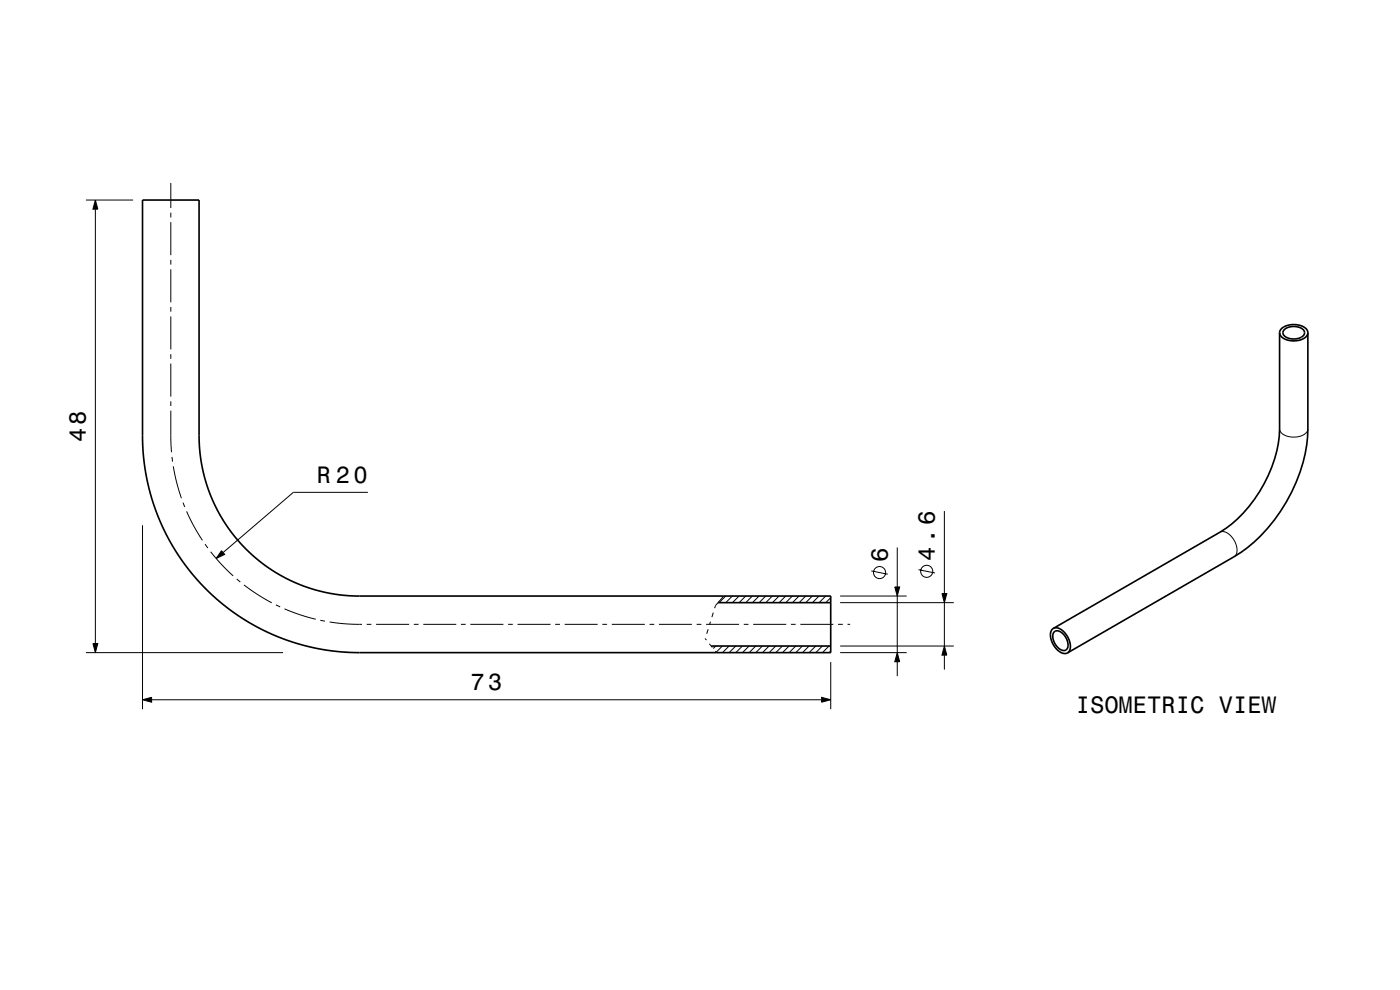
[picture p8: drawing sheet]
<svg xmlns="http://www.w3.org/2000/svg" width="297mm" height="210mm" viewBox="0 0 297 210" stroke-linecap="round" stroke-linejoin="round" font-family="sans-serif">
<defs><g id="words">
<g font-size="5">
<text x="18.2" y="93.8" transform="rotate(-90 18.2 93.8)">48</text>
<text x="67.2" y="102.4">R 20</text>
<text x="188.3" y="119.2" transform="rotate(-90 188.3 119.2)">6</text>
<text x="198.3" y="118.9" transform="rotate(-90 198.3 118.9)">4.6</text>
<text x="99.8" y="146.4">73</text>
<text x="228.2" y="151.2">ISOMETRIC VIEW</text>
</g>
</g></defs>
<g fill="none" stroke="#000" stroke-width=".21">
<path d="M36.2 38.8v5.3M18.2 42.4h10M20.2 42.4l.6 2h-1.1zM20.2 44.4v92.1M36.2 45.1v1M36.2 47.1v7M36.2 55.1v1M36.2 57.1v7M36.2 65.1v1M36.2 67.1v7M36.2 75.1v1M36.2 77.1v7"/>
<path d="M36.2 87.1l.2 8.8M36.2 85.1v1M36.5 96.9l.1 1M36.8 98.9l.7 3.4 1 3.4M271.5 91a2.8 2.8 0 0 0 3.2 1.7 2.48 2.48 0 0 0 2.8-1.7M30.2 111.4v39M38.8 106.6l.4 1M39.6 108.5l1.5 3.1 1.8 3M43.5 115.4l.6 .8M44.7 117l2.4 2.9 2.4 2.3M47 116.8l.7 .8-1.8 .9zM78 104.4h-15.8l-14.9 12.8"/>
<path d="M190.3 116.1v8.4M200.3 108.4v17.5M258.8 112.9a2.49 2.49 0 0 1 2.9 1.5 2.79 2.79 0 0 1 .1 3.7M18.2 138.4h41.8M19.7 136.5h1.1l-.6 1.9zM50.2 122.8l.8 .7M51.8 124.1l2.8 2 3 1.8M58.5 128.3l.9 .4M60.3 129.1l3.3 1.3 3.4 1M68 131.6l.9 .2M69.9 131.9l3.3 .4 3.6 .1M77.8 132.4h1"/>
<path d="M79.8 132.4h7M87.8 132.4h1M89.8 132.4h7M97.8 132.4h1M99.8 132.4h7M107.8 132.4h1M109.8 132.4h7M117.8 132.4h1M119.8 132.4h7M127.8 132.4h1M129.8 132.4h7M137.8 132.4h1"/>
<path d="M139.8 132.4h7M147.8 132.4h1M149.6 135.4l.3 .4M149.8 132.4h7M150.2 133.5l-.3 .9M150.5 136.6l.6 .7M150.7 131.9l-.2 .6M151.3 130l-.3 .9M151.8 138.1l.2 .3M151.8 137l-.5 .6M153.3 137l-1.4 1.3M153.5 126.4l-1.7 2-.2 .6"/>
<path d="M154 126.4l-1.4 1.4M154.7 137l-1.4 1.4M155.4 126.4l-1.4 1.4M156.1 137l-1.4 1.4M156.8 126.4l-1.4 1.4M157.5 137l-1.4 1.4M157.8 132.4h1M158.2 126.4l-1.4 1.4M158.9 137l-1.4 1.4M159.6 126.4l-1.4 1.4M159.8 132.4h7M160.3 137l-1.4 1.4"/>
<path d="M161 126.4l-1.4 1.4M161.7 137l-1.4 1.4M162.4 126.4l-1.4 1.4M163.2 137l-1.4 1.4M163.9 126.4l-1.4 1.4M164.6 137l-1.4 1.4M165.3 126.4l-1.4 1.4M166 137l-1.4 1.4M166.7 126.4l-1.4 1.4M167.4 137l-1.4 1.4M167.8 132.4h1M168.1 126.4l-1.4 1.4"/>
<path d="M168.8 137l-1.4 1.4M169.5 126.4l-1.4 1.4M169.8 132.4h7M170.2 137l-1.4 1.4M170.9 126.4l-1.4 1.4M171.6 137l-1.4 1.4M172.3 126.4l-1.4 1.4M173.1 137l-1.4 1.4M173.8 126.4l-1.4 1.4M174.5 137l-1.4 1.4M175.2 126.4l-1.4 1.4M175.9 137l-1.4 1.4"/>
<path d="M176.2 138.1l-.3 .3M176.2 126.8l-1 1M177.8 132.4h1M178.2 138.4h14.1M178.2 126.4h14.1M178.2 137h24.1M178.2 127.8h24.1M179.8 132.4h.5M184.8 121.1l3.5 .7M189.8 124.5h1.1l-.6 1.9zM190.3 138.4l.6 2h-1.1zM190.3 126.4v12"/>
<path d="M194.8 120.8l3.5 .7M199.8 125.9h1.1l-.6 1.9zM200.3 137l.6 2h-1.1zM200.3 127.8v9.2M200.3 139v3M30.2 148.4l2-.5v1.1zM32.2 148.4h142.1M174.3 147.9l1.9 .5-1.9 .6zM176.2 140.4v10M190.3 140.4v3"/>
<circle cx="186.6" cy="121.5" r="1.28"/>
<circle cx="196.6" cy="121.2" r="1.28"/>
</g>
<path d="M30.2 42.4h12v50.5l.2 3 .5 3 .8 3.4 1 2.8 1.3 3 1.9 3.2 2.1 2.8 2.2 2.4 2.8 2.5 2.7 1.9 3.9 2.2 4.1 1.7 4.4 1.1 4.5 .5h101.6v12h-102.7l-6-.8-5.8-1.5-3-1.1-2.8-1.3-4.9-2.8-3.7-2.7-3.2-2.8-2.7-2.9-2.8-3.6-2.4-3.8-1.8-3.5-1.6-4-1.3-4.5-.9-4.9-.4-5zM271.5 70.6a2.79 2.79 0 0 0 3.2 1.7 2.48 2.48 0 0 0 2.8-1.7M271.5 70.6a2.63 2.63 0 0 1 2.9-1.8 2.7 2.7 0 0 1 3.1 1.8M271.5 70.6v20.4a28.3 28.3 0 0 1-12.7 21.9l-35.3 20.4M272.5 69.9a3.1 3.1 0 0 1 4.2 .4 1.34 1.34 0 0 1-1.4 1.5 2.66 2.66 0 0 1-3.1-1.1v-.4zM277.5 70.6v20.4a34.2 34.2 0 0 1-15.7 27.1l-35.3 20.4M150.9 137h25.3M152.3 127.8h23.9M223.5 133.3a2.49 2.49 0 0 1 2.8 1.5 2.79 2.79 0 0 1 .2 3.7M223.5 133.3a2.57 2.57 0 0 0-.1 3.4 2.8 2.8 0 0 0 3 1.8h.1M223.6 134.1a1.43 1.43 0 0 1 2.1 .6 2.33 2.33 0 0 1 .4 3.2 2.29 2.29 0 0 1-2.6-1.9l-.1-.4a1.73 1.73 0 0 1 .2-1.5z" fill="none" stroke="#000" stroke-width=".35"/>
<g fill="#000">
<path d="M20.2 42.4l.5 2h-1z" fill-rule="evenodd"/>
<path d="M47 116.8l.7 .8-1.8 .9z" fill-rule="evenodd"/>
<path d="M19.7 136.5h1l-.5 1.9z" fill-rule="evenodd"/>
<path d="M189.8 124.5h1.1l-.6 1.9z" fill-rule="evenodd"/>
<path d="M199.8 125.9h1.1l-.6 1.9z" fill-rule="evenodd"/>
<path d="M200.3 137l.6 2h-1.1z" fill-rule="evenodd"/>
<path d="M30.2 148.4l2-.5v1.1z" fill-rule="evenodd"/>
<path d="M174.3 147.9l1.9 .5-1.9 .6z" fill-rule="evenodd"/>
<path d="M190.3 138.4l.6 2h-1.1z" fill-rule="evenodd"/>
</g>
<use href="#words"/>
</svg>
